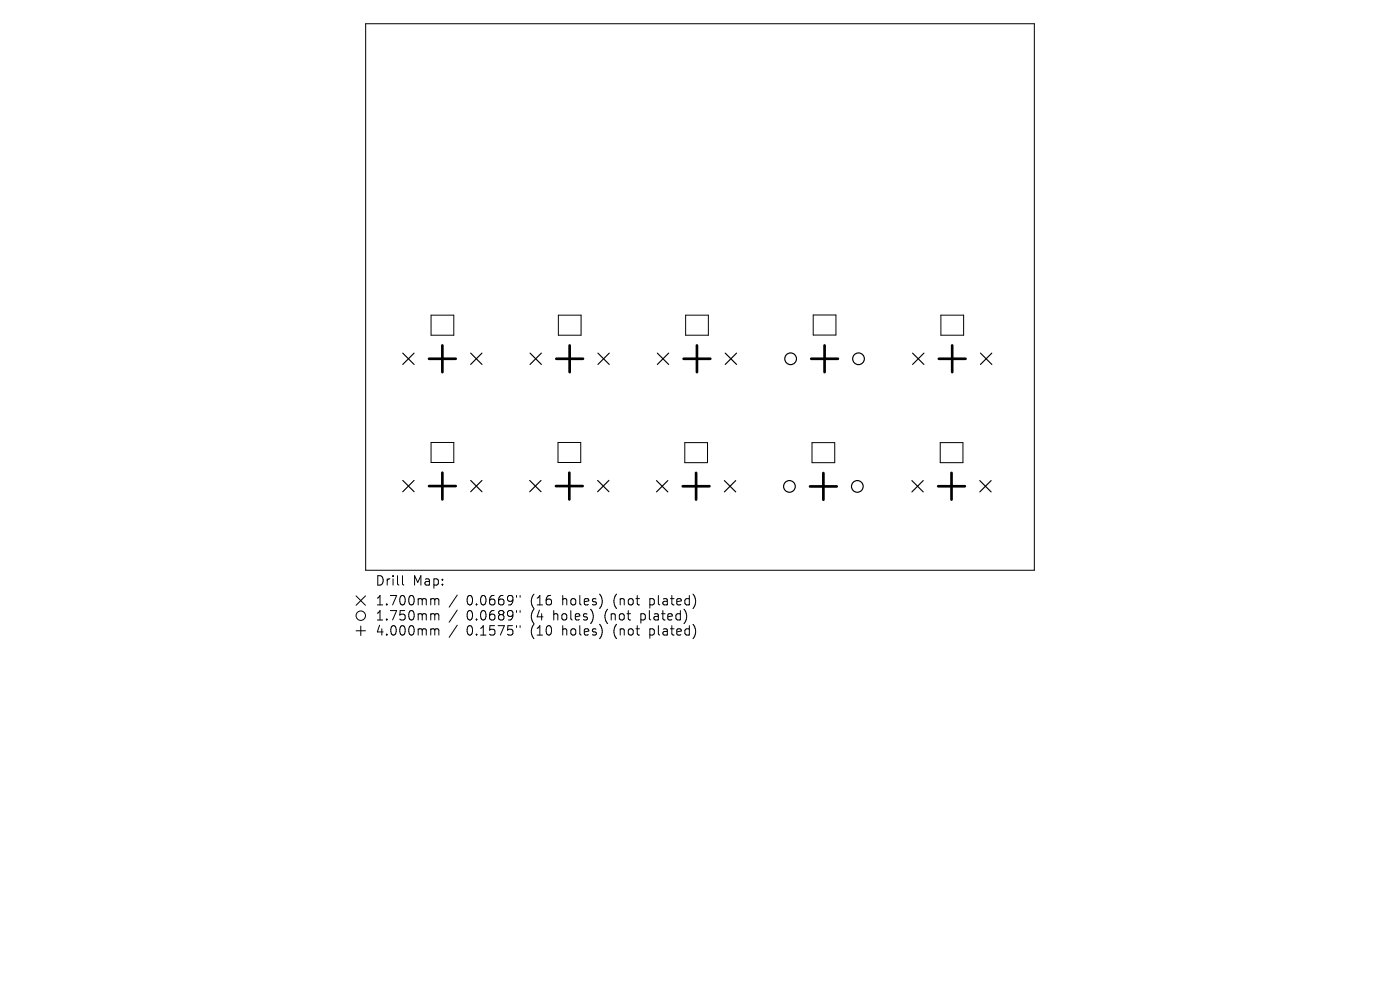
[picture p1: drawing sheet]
<svg xmlns="http://www.w3.org/2000/svg" width="297mm" height="210mm" viewBox="0 0 297 210" stroke-linecap="round" stroke-linejoin="round" font-family="sans-serif">
<defs><g id="words">
<g font-size="2.8">
<text x="79.5" y="124.5">Drill</text>
<text x="87.5" y="124.5">Map:</text>
<text x="79.5" y="128.7">1.700mm</text>
<text x="79.5" y="131.9">1.750mm</text>
<text x="99" y="128.7">0.0669&quot;</text>
<text x="99" y="131.9">0.0689&quot;</text>
<text x="112.7" y="128.7">(16</text>
<text x="112.7" y="131.9">(4</text>
<text x="117.7" y="131.9">holes)</text>
<text x="119.6" y="128.7">holes)</text>
<text x="128.7" y="131.9">(not</text>
<text x="130.6" y="128.7">(not</text>
<text x="136.5" y="131.9">plated)</text>
<text x="138.5" y="128.7">plated)</text>
<text x="79.5" y="135.1">4.000mm</text>
<text x="99" y="135.1">0.1575&quot;</text>
<text x="112.7" y="135.1">(10</text>
<text x="119.6" y="135.1">holes)</text>
<text x="130.6" y="135.1">(not</text>
<text x="138.5" y="135.1">plated)</text>
</g>
</g></defs>
<g fill="none" stroke="#000" stroke-width=".21">
<path d="M77.6 5h141.8v116h-141.8zM91.5 66.9h4.8v4.2h-4.8zM118.5 66.9h4.8v4.2h-4.8zM145.5 66.9h4.8v4.2h-4.8zM172.5 66.8h4.8v4.3h-4.8zM199.6 66.9h4.8v4.2h-4.8zM91.5 93.9h4.8v4.2h-4.8zM118.4 93.9h4.8v4.2h-4.8zM145.3 93.9h4.8v4.2h-4.8zM172.3 93.9h4.8v4.3h-4.8zM199.5 93.9h4.8v4.2h-4.8zM75.5 126.4l2 2"/>
<path d="M75.5 133.8h2M76.5 132.8v2M77.5 126.4l-2 2M85.4 122.1v1.7l.3 .3M91.7 127h.3l.2 .3M91.7 130.2h.3l.2 .3M91.7 133.4h.3l.2 .3M92.2 127.3l.3-.3 .5 .1 .1 1.2M92.2 127.3v1M92.2 130.5v1M92.2 133.7v1M92.2 130.5l.3-.3 .5 .1 .1 1.2"/>
<path d="M92.2 133.7l.3-.3 .5 .1 .1 1.2M97 126.2l-1.7 2.6M97 129.4l-1.7 2.6M97 132.6l-1.7 2.6M109.6 126.3v.4M109.6 129.5v.4M109.6 132.7v.4M110.3 126.3v.4M110.3 129.5v.4M110.3 132.7v.4"/>
<circle cx="76.5" cy="130.6" r="1"/>
</g>
<g fill="none" stroke="#000" stroke-width=".24">
<path d="M85.4 74.9l2.5 2.4M87.9 74.9l-2.5 2.4M99.8 74.9l2.5 2.4M102.3 74.9l-2.5 2.4M112.4 74.9l2.5 2.4M114.9 74.9l-2.5 2.4M126.8 74.9l2.5 2.4M129.3 74.9l-2.5 2.4M139.4 74.9l2.5 2.4M141.9 74.9l-2.5 2.4M153.8 74.9l2.5 2.4M156.3 74.9l-2.5 2.4"/>
<path d="M193.6 74.9l2.4 2.4M196 74.9l-2.4 2.4M208 74.9l2.4 2.4M210.4 74.9l-2.4 2.4M85.4 101.9l2.5 2.4M87.9 101.9l-2.5 2.4M99.8 101.9l2.5 2.4M102.3 101.9l-2.5 2.4M112.4 101.9l2.4 2.4M114.8 101.9l-2.4 2.4M126.8 101.9l2.4 2.4M129.2 101.9l-2.4 2.4"/>
<path d="M139.3 101.9l2.4 2.5M141.7 101.9l-2.4 2.5M153.7 101.9l2.4 2.5M156.1 101.9l-2.4 2.5M193.5 101.9l2.4 2.5M195.9 101.9l-2.4 2.5M207.9 101.9l2.4 2.5M210.3 101.9l-2.4 2.5"/>
</g>
<g fill="none" stroke="#000" stroke-width=".25">
<circle cx="167.7" cy="76.1" r="1.24"/>
<circle cx="182.1" cy="76.1" r="1.24"/>
<circle cx="167.5" cy="103.2" r="1.24"/>
<circle cx="181.9" cy="103.2" r="1.24"/>
</g>
<g fill="none" stroke="#000" stroke-width=".57">
<path d="M91 76.1h5.7M93.8 73.3v5.6M118 76.1h5.7M120.8 73.3v5.6M145 76.1h5.7M147.9 73.3v5.6M172.1 76.1h5.7M174.9 73.3v5.6M199.2 76.1h5.6M202 73.3v5.6M91 103.1h5.7M93.8 100.3v5.6"/>
<path d="M117.9 103.1h5.7M120.8 100.3v5.6M144.8 103.1h5.7M147.7 100.3v5.7M171.8 103.2h5.7M174.7 100.3v5.7M199 103.1h5.7M201.9 100.3v5.7"/>
</g>
<use href="#words"/>
</svg>
